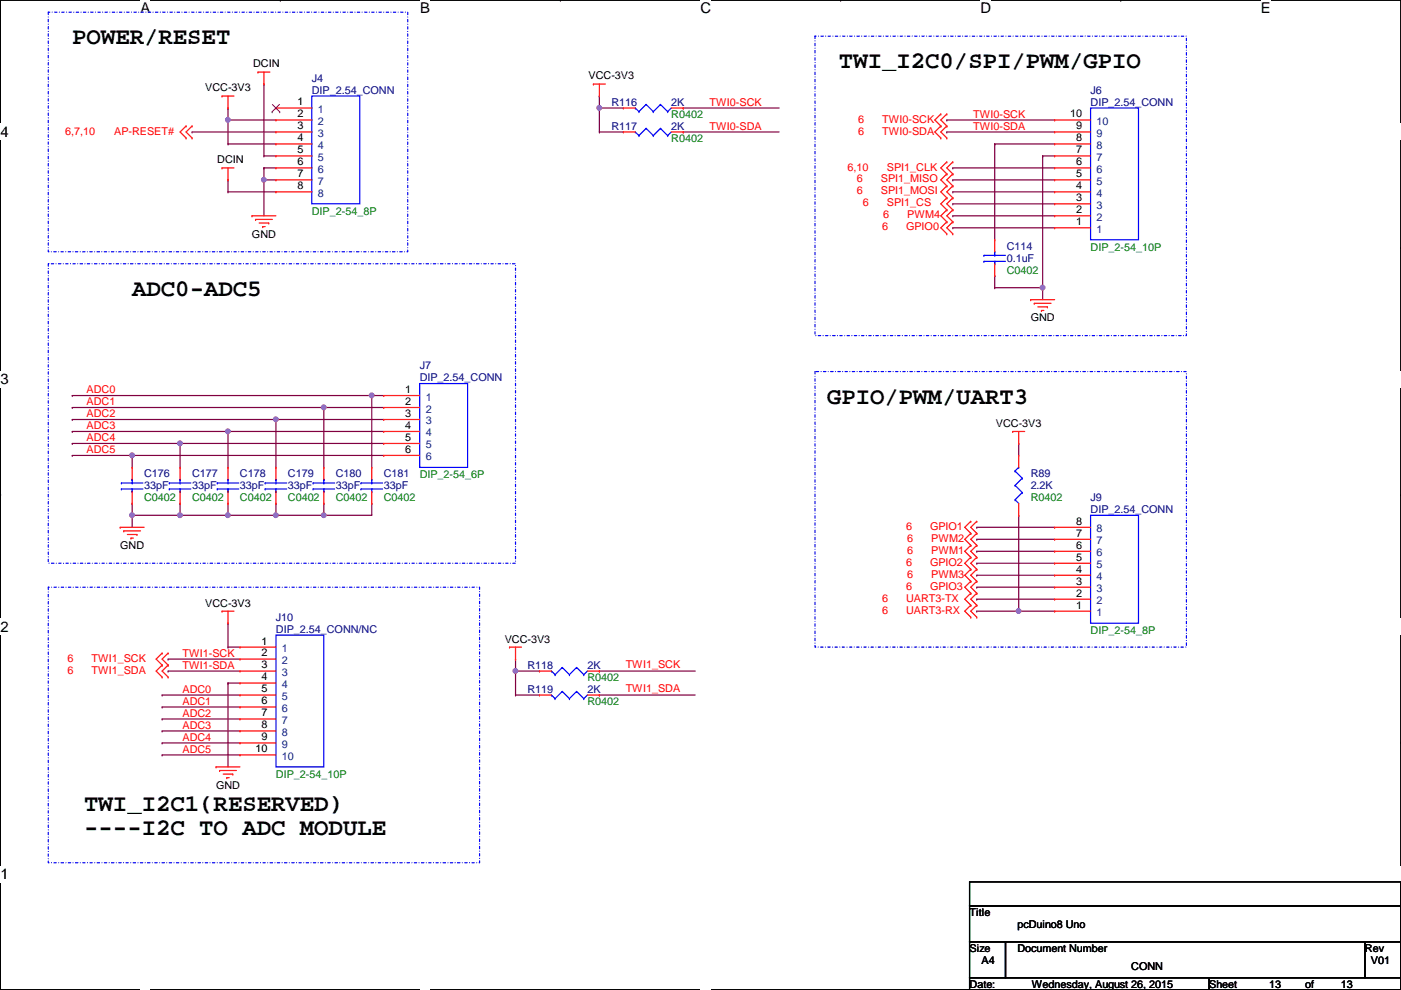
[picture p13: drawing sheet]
<svg xmlns="http://www.w3.org/2000/svg" width="297mm" height="210mm" viewBox="0 0 297 210" stroke-linecap="round" stroke-linejoin="round" font-family="sans-serif">
<defs><g id="words">
<g font-size="5.1">
<text x="15.3" y="9.4">POWER/RESET</text>
<text x="177.9" y="14.5">TWI_I2C0/SPI/PWM/GPIO</text>
<text x="28" y="62.7">ADC0-ADC5</text>
<text x="175.3" y="85.6">GPIO/PWM/UART3</text>
<text x="17.9" y="172">TWI_I2C1(RESERVED)</text>
<text x="17.9" y="177">----I2C TO ADC MODULE</text>
</g>
<g font-size="3.1">
<text x="29.8" y="2.8">A</text>
<text x="89.1" y="2.8">B</text>
<text x="148.5" y="2.8">C</text>
<text x="207.9" y="2.8">D</text>
<text x="267.3" y="2.8">E</text>
<text x=".1" y="29">4</text>
<text x=".1" y="81.5">3</text>
<text x=".1" y="133.9">2</text>
<text x=".1" y="186.4">1</text>
</g>
<g font-size="2.3">
<text x="53.7" y="14.3">DCIN</text>
<text x="124.8" y="16.8">VCC-3V3</text>
<text x="43.5" y="19.4">VCC-3V3</text>
<text x="63.1" y="22.4">1</text>
<text x="63.1" y="24.9">2</text>
<text x="63.1" y="27.4">3</text>
<text x="63.1" y="30">4</text>
<text x="226.9" y="24.9">10</text>
<text x="228.2" y="30">8</text>
<text x="228.2" y="27.4">9</text>
<text x="46.1" y="34.6">DCIN</text>
<text x="63.1" y="32.5">5</text>
<text x="63.1" y="35.1">6</text>
<text x="228.2" y="32.5">7</text>
<text x="228.2" y="35.1">6</text>
<text x="63.1" y="37.6">7</text>
<text x="63.1" y="40.1">8</text>
<text x="228.2" y="37.6">5</text>
<text x="228.2" y="40.1">4</text>
<text x="228.2" y="42.7">3</text>
<text x="228.2" y="45.2">2</text>
<text x="228.2" y="47.8">1</text>
<text x="53.4" y="50.4">GND</text>
<text x="218.5" y="68.2">GND</text>
<text x="85.9" y="83.3">1</text>
<text x="85.9" y="85.9">2</text>
<text x="85.9" y="88.4">3</text>
<text x="85.9" y="90.9">4</text>
<text x="85.9" y="93.5">5</text>
<text x="211.2" y="90.5">VCC-3V3</text>
<text x="85.9" y="96">6</text>
<text x="228.2" y="111.3">8</text>
<text x="228.2" y="113.8">7</text>
<text x="25.5" y="116.4">GND</text>
<text x="228.2" y="116.3">6</text>
<text x="228.2" y="118.9">5</text>
<text x="228.2" y="121.4">4</text>
<text x="228.2" y="124">3</text>
<text x="43.5" y="128.6">VCC-3V3</text>
<text x="228.2" y="126.5">2</text>
<text x="228.2" y="129">1</text>
<text x="55.5" y="136.7">1</text>
<text x="107" y="136.2">VCC-3V3</text>
<text x="55.5" y="141.7">3</text>
<text x="55.5" y="139.2">2</text>
<text x="55.5" y="149.4">6</text>
<text x="55.5" y="146.8">5</text>
<text x="55.5" y="144.3">4</text>
<text x="55.5" y="154.4">8</text>
<text x="55.5" y="151.9">7</text>
<text x="54.2" y="159.5">10</text>
<text x="55.5" y="157">9</text>
<text x="45.8" y="167.2">GND</text>
<text x="205.6" y="194.1">Title</text>
<text x="215.7" y="196.7">pcDuino8 Uno</text>
<text x="205.6" y="201.8">Size</text>
<text x="215.7" y="201.8">Document Number</text>
<text x="289.4" y="201.8">Rev</text>
<text x="205.6" y="209.4">Date:</text>
<text x="208.1" y="204.3">A4</text>
<text x="218.8" y="209.4">Wednesday, August 26, 2015</text>
<text x="239.9" y="205.6">CONN</text>
<text x="256.4" y="209.4">Sheet</text>
<text x="269.1" y="209.4">13</text>
<text x="276.7" y="209.4">of</text>
<text x="284.3" y="209.4">13</text>
<text x="290.7" y="204.3">V01</text>
</g>
<g font-size="2.3" fill="#000080">
<text x="66.1" y="17.4">J4</text>
<text x="66.1" y="19.9">DIP_2.54_CONN</text>
<text x="129.6" y="22.4">R116</text>
<text x="142.3" y="22.4">2K</text>
<text x="231.2" y="19.9">J6</text>
<text x="231.2" y="22.4">DIP_2.54_CONN</text>
<text x="129.6" y="27.5">R117</text>
<text x="142.3" y="27.5">2K</text>
<text x="213.4" y="52.9">C114</text>
<text x="213.4" y="55.5">0.1uF</text>
<text x="89" y="78.3">J7</text>
<text x="89" y="80.9">DIP_2.54_CONN</text>
<text x="30.6" y="101.2">C176</text>
<text x="40.7" y="101.2">C177</text>
<text x="50.9" y="101.2">C178</text>
<text x="61" y="101.2">C179</text>
<text x="71.2" y="101.2">C180</text>
<text x="81.4" y="101.2">C181</text>
<text x="218.5" y="101.2">R89</text>
<text x="30.6" y="103.7">33pF</text>
<text x="40.7" y="103.7">33pF</text>
<text x="50.9" y="103.7">33pF</text>
<text x="61" y="103.7">33pF</text>
<text x="71.2" y="103.7">33pF</text>
<text x="81.4" y="103.7">33pF</text>
<text x="218.5" y="103.7">2.2K</text>
<text x="231.2" y="106.3">J9</text>
<text x="231.2" y="108.8">DIP_2.54_CONN</text>
<text x="58.5" y="131.7">J10</text>
<text x="58.5" y="134.2">DIP_2.54_CONN/NC</text>
<text x="111.8" y="141.8">R118</text>
<text x="124.5" y="141.8">2K</text>
<text x="111.8" y="146.9">R119</text>
<text x="124.5" y="146.9">2K</text>
</g>
<g font-size="2.3" fill="#004080">
<text x="67.4" y="24">1</text>
<text x="67.4" y="26.5">2</text>
<text x="67.4" y="29">3</text>
<text x="232.5" y="29">9</text>
<text x="232.5" y="26.5">10</text>
<text x="67.4" y="31.6">4</text>
<text x="67.4" y="34.1">5</text>
<text x="232.5" y="31.6">8</text>
<text x="232.5" y="34.1">7</text>
<text x="67.4" y="36.7">6</text>
<text x="67.4" y="39.2">7</text>
<text x="67.4" y="41.7">8</text>
<text x="232.5" y="36.7">6</text>
<text x="232.5" y="39.2">5</text>
<text x="232.5" y="41.7">4</text>
<text x="232.5" y="44.3">3</text>
<text x="232.5" y="46.8">2</text>
<text x="232.5" y="49.4">1</text>
<text x="90.3" y="84.9">1</text>
<text x="90.3" y="87.5">2</text>
<text x="90.3" y="90">3</text>
<text x="90.3" y="92.5">4</text>
<text x="90.3" y="95.1">5</text>
<text x="90.3" y="97.6">6</text>
<text x="232.5" y="112.9">8</text>
<text x="232.5" y="115.4">7</text>
<text x="232.5" y="117.9">6</text>
<text x="232.5" y="120.5">5</text>
<text x="232.5" y="123">4</text>
<text x="232.5" y="125.6">3</text>
<text x="232.5" y="128.1">2</text>
<text x="232.5" y="130.6">1</text>
<text x="59.8" y="143.3">3</text>
<text x="59.8" y="140.8">2</text>
<text x="59.8" y="138.3">1</text>
<text x="59.8" y="148.4">5</text>
<text x="59.8" y="145.9">4</text>
<text x="59.8" y="153.5">7</text>
<text x="59.8" y="151">6</text>
<text x="59.8" y="156">8</text>
<text x="59.8" y="158.6">9</text>
<text x="59.8" y="161.1">10</text>
</g>
<g font-size="2.3" fill="#f00">
<text x="150.4" y="22.4">TWI0-SCK</text>
<text x="13.8" y="28.5">6,7,10</text>
<text x="24.2" y="28.5">AP-RESET#</text>
<text x="150.4" y="27.5">TWI0-SDA</text>
<text x="181.9" y="26">6</text>
<text x="181.9" y="28.5">6</text>
<text x="187" y="26">TWI0-SCK</text>
<text x="187" y="28.5">TWI0-SDA</text>
<text x="206.3" y="24.9">TWI0-SCK</text>
<text x="206.3" y="27.5">TWI0-SDA</text>
<text x="179.7" y="36.2">6,10</text>
<text x="181.7" y="41.2">6</text>
<text x="181.7" y="38.7">6</text>
<text x="186.8" y="41.2">SPI1_MOSI</text>
<text x="186.8" y="38.7">SPI1_MISO</text>
<text x="188" y="36.2">SPI1_CLK</text>
<text x="183" y="43.8">6</text>
<text x="187.3" y="46.3">6</text>
<text x="188" y="43.8">SPI1_CS</text>
<text x="192.4" y="46.3">PWM4</text>
<text x="187" y="48.9">6</text>
<text x="192.1" y="48.9">GPIO0</text>
<text x="18.4" y="83.4">ADC0</text>
<text x="18.4" y="88.4">ADC2</text>
<text x="18.4" y="85.9">ADC1</text>
<text x="18.4" y="93.5">ADC4</text>
<text x="18.4" y="91">ADC3</text>
<text x="18.4" y="96.1">ADC5</text>
<text x="192.1" y="112.4">6</text>
<text x="197.2" y="112.4">GPIO1</text>
<text x="192.1" y="120">6</text>
<text x="192.4" y="117.4">6</text>
<text x="192.4" y="114.9">6</text>
<text x="197.2" y="120">GPIO2</text>
<text x="197.4" y="117.4">PWM1</text>
<text x="197.4" y="114.9">PWM2</text>
<text x="192.1" y="125.1">6</text>
<text x="192.4" y="122.5">6</text>
<text x="197.2" y="125.1">GPIO3</text>
<text x="197.4" y="122.5">PWM3</text>
<text x="187" y="127.6">6</text>
<text x="187" y="130.1">6</text>
<text x="192.1" y="127.6">UART3-TX</text>
<text x="192.1" y="130.1">UART3-RX</text>
<text x="14.3" y="142.8">6</text>
<text x="14.3" y="140.3">6</text>
<text x="19.4" y="142.8">TWI1_SDA</text>
<text x="19.4" y="140.3">TWI1_SCK</text>
<text x="38.7" y="139.2">TWI1-SCK</text>
<text x="38.7" y="141.8">TWI1-SDA</text>
<text x="132.7" y="141.6">TWI1_SCK</text>
<text x="38.7" y="146.9">ADC0</text>
<text x="38.7" y="149.4">ADC1</text>
<text x="132.7" y="146.6">TWI1_SDA</text>
<text x="38.7" y="151.9">ADC2</text>
<text x="38.7" y="154.5">ADC3</text>
<text x="38.7" y="157">ADC4</text>
<text x="38.7" y="159.6">ADC5</text>
</g>
<g font-size="2.3" fill="#008000">
<text x="142.3" y="25">R0402</text>
<text x="142.3" y="30.1">R0402</text>
<text x="66.1" y="45.6">DIP_2-54_8P</text>
<text x="231.2" y="53.2">DIP_2-54_10P</text>
<text x="213.4" y="58">C0402</text>
<text x="89" y="101.4">DIP_2-54_6P</text>
<text x="30.6" y="106.3">C0402</text>
<text x="40.7" y="106.3">C0402</text>
<text x="50.9" y="106.3">C0402</text>
<text x="61" y="106.3">C0402</text>
<text x="71.2" y="106.3">C0402</text>
<text x="81.4" y="106.3">C0402</text>
<text x="218.5" y="106.3">R0402</text>
<text x="231.2" y="134.5">DIP_2-54_8P</text>
<text x="124.5" y="144.4">R0402</text>
<text x="124.5" y="149.4">R0402</text>
<text x="58.5" y="164.9">DIP_2-54_10P</text>
</g>
</g></defs>
<path d="M.1 0h296.9v209.8h-296.9z" fill="none" stroke="#000" stroke-width=".25"/>
<g fill="#fff">
<path d="M29.8 0h2v3.5h-2z"/>
<path d="M29.8 209.8l2 .1z"/>
</g>
<path d="M59.4 0h.1M59.4 209.8h.1" fill="none" stroke="#000" stroke-width=".25"/>
<g fill="#fff">
<path d="M89.1 0h2.1v3.5h-2.1z"/>
<path d="M89.1 209.8l2.1 .1z"/>
</g>
<path d="M118.8 0h.1M118.8 209.8h.1" fill="none" stroke="#000" stroke-width=".25"/>
<g fill="#fff">
<path d="M148.5 0h2.2v3.5h-2.2z"/>
<path d="M148.5 209.8l2.2 .1z"/>
</g>
<path d="M178.2 0h.1M178.2 209.8h.1" fill="none" stroke="#000" stroke-width=".25"/>
<g fill="#fff">
<path d="M207.9 0h2.2v3.5h-2.2z"/>
<path d="M207.9 209.8l2.2 .1z"/>
</g>
<path d="M237.6 0h.1M237.6 209.8h.1" fill="none" stroke="#000" stroke-width=".25"/>
<g fill="#fff">
<path d="M267.3 0h2.1v3.5h-2.1z"/>
<path d="M267.3 209.8l2.1 .1z"/>
<path d="M.1 26.2h1.7v3.5h-1.7z"/>
<path d="M297 26.2l.1 3.5z"/>
<path d="M.1 78.7h1.7v3.5h-1.7z"/>
<path d="M297 78.7l.1 3.5z"/>
</g>
<path d="M.1 52.5h.1M297 52.5h.1" fill="none" stroke="#000" stroke-width=".25"/>
<g fill="#fff">
<path d="M.1 131.1h1.7v3.5h-1.7z"/>
<path d="M297 131.1l.1 3.5z"/>
</g>
<path d="M.1 104.9h.1M297 104.9h.1" fill="none" stroke="#000" stroke-width=".25"/>
<path d="M.1 104.9h.1M297 104.9h.1" fill="none" stroke="#000" stroke-width=".21"/>
<g fill="#fff">
<path d="M.1 183.6h1.7v3.5h-1.7z"/>
<path d="M297 183.6l.1 3.5z"/>
</g>
<path d="M.1 157.4h.1M297 157.4h.1" fill="none" stroke="#000" stroke-width=".25"/>
<path d="M10.2 2.6h76.2v50.8h-76.2zM172.8 7.7h78.7v63.5h-78.7zM10.2 55.9h99.1v63.5h-99.1zM172.8 78.8h78.7v58.4h-78.7zM10.2 124.5h91.5v58.4h-91.5z" fill="none" stroke="#00f" stroke-width=".25" stroke-dasharray=".5 .5 0 .5"/>
<g fill="none" stroke="#800040" stroke-width=".25">
<path d="M48.3 30.5h.1M48.3 30.5h10.2M56 35.6h.1M56 38.1h.1M56 35.6h2.5M56 38.1h2.5M56 35.6v2.5M207.1 111.8h.1M207.1 114.3h.1M207.1 116.9h.1M207.1 111.8h16.5M207.1 114.3h16.5"/>
<path d="M207.1 116.9h16.5M216 109.3h.1M216 109.3v20.3h-8.9M207.1 129.6h.1M207.1 122h.1M207.1 124.5h.1M207.1 127h.1M207.1 122h16.5M207.1 124.5h16.5M207.1 127h16.5"/>
</g>
<circle cx="55.9" cy="38.1" r=".49" fill="#f0f"/>
<circle cx="55.9" cy="38.1" r=".49" fill="none" stroke="#f0f" stroke-width=".25"/>
<g fill="none" stroke="#800040" stroke-width=".25">
<path d="M56 17.8h.1M56 17.8v15.3M40.7 28h.1M40.7 28h17.8M48.3 25.4h.1M48.3 25.4h10.2M56 33.1h.1M56 33.1h2.5M210.9 30.5h.1M210.9 30.5h12.7M210.9 30.5v20.3M221.1 33.1h.1"/>
<path d="M221.1 33.1h2.5M221.1 33.1v30.4M48.3 40.7h.1M48.3 40.7h10.2M210.9 58.5h.1M210.9 58.5v2.5M210.9 61h.1M210.9 61h10.2M221.1 61h.1"/>
</g>
<circle cx="221" cy="61" r=".49" fill="#f0f"/>
<circle cx="221" cy="61" r=".49" fill="none" stroke="#f0f" stroke-width=".25"/>
<g fill="none" stroke="#800040" stroke-width=".25">
<path d="M56 38.1h.1M56 38.1v7.7M200.7 25.4h.1M200.7 28h.1M200.7 25.4h22.9M200.7 28h22.9M202 35.6h.1M202 38.1h.1M202 35.6h21.6M202 38.1h21.6M202 40.7h.1M202 43.2h.1"/>
<path d="M202 45.8h.1M202 48.3h.1M202 40.7h21.6M202 43.2h21.6M202 45.8h21.6M202 48.3h21.6M216 129.6h.1M216 129.6h7.6"/>
</g>
<circle cx="216" cy="129.6" r=".49" fill="#f0f"/>
<circle cx="216" cy="129.6" r=".49" fill="none" stroke="#f0f" stroke-width=".25"/>
<path d="M48.3 38.1h.1M48.3 22.9h.1M48.3 25.4h.1M48.3 22.9v7.6M48.3 38.1v2.6M207.1 119.4h.1M207.1 119.4h16.5" fill="none" stroke="#800040" stroke-width=".25"/>
<circle cx="48.3" cy="25.4" r=".49" fill="#f0f"/>
<circle cx="48.3" cy="25.4" r=".49" fill="none" stroke="#f0f" stroke-width=".25"/>
<path d="M28 96.6h.1M28 96.6h53.4M216 94h.1M216 94v2.6M48.3 137.2h.1M48.3 132.1h.1M48.3 137.2h2.6M48.3 132.1v5.1M48.3 144.8h.1M48.3 144.8v17.8M48.3 144.8h2.6" fill="none" stroke="#800040" stroke-width=".25"/>
<circle cx="28" cy="96.5" r=".49" fill="#f0f"/>
<circle cx="28" cy="96.5" r=".49" fill="none" stroke="#f0f" stroke-width=".25"/>
<path d="M68.7 86.4h.1M68.7 86.4h12.7" fill="none" stroke="#800040" stroke-width=".25"/>
<circle cx="68.6" cy="86.4" r=".49" fill="#f0f"/>
<circle cx="68.6" cy="86.4" r=".49" fill="none" stroke="#f0f" stroke-width=".25"/>
<g fill="none" stroke="#800040" stroke-width=".25">
<path d="M15.3 96.6h.1M15.3 94h.1M15.3 91.5h.1M15.3 88.9h.1M15.3 86.4h.1M15.3 96.6h12.7M15.3 94h22.9M15.3 91.5h33M15.3 88.9h66.1M15.3 86.4h53.4M28 96.6h.1M28 96.6v2.5"/>
<path d="M38.2 94h.1M38.2 94v5.1M48.3 91.5h.1M48.3 91.5v7.6M58.5 88.9h.1M58.5 88.9v10.2M68.7 86.4h.1M68.7 86.4v12.7M38.2 109.3h.1M38.2 109.3h10.1"/>
</g>
<circle cx="58.5" cy="88.9" r=".49" fill="#f0f"/>
<circle cx="58.5" cy="88.9" r=".49" fill="none" stroke="#f0f" stroke-width=".25"/>
<path d="M15.3 83.9h.1M15.3 83.9h63.5M78.8 83.9h.1M78.8 83.9v15.2" fill="none" stroke="#800040" stroke-width=".25"/>
<circle cx="78.8" cy="83.8" r=".49" fill="#f0f"/>
<circle cx="78.8" cy="83.8" r=".49" fill="none" stroke="#f0f" stroke-width=".25"/>
<path d="M28 106.7h.1M28 106.7v2.6M68.7 109.3h.1M78.8 106.7h.1M78.8 106.7v2.6h-10.1" fill="none" stroke="#800040" stroke-width=".25"/>
<circle cx="68.6" cy="109.2" r=".49" fill="#f0f"/>
<circle cx="68.6" cy="109.2" r=".49" fill="none" stroke="#f0f" stroke-width=".25"/>
<path d="M28 109.3h.1M28 109.3v2.5M38.2 106.7h.1M38.2 106.7v2.6M48.3 106.7h.1M48.3 106.7v2.6" fill="none" stroke="#800040" stroke-width=".25"/>
<circle cx="48.3" cy="109.2" r=".49" fill="#f0f"/>
<circle cx="48.3" cy="109.2" r=".49" fill="none" stroke="#f0f" stroke-width=".25"/>
<path d="M58.5 106.7h.1M58.5 106.7v2.6" fill="none" stroke="#800040" stroke-width=".25"/>
<circle cx="58.5" cy="109.2" r=".49" fill="#f0f"/>
<circle cx="58.5" cy="109.2" r=".49" fill="none" stroke="#f0f" stroke-width=".25"/>
<path d="M48.3 91.5h.1M48.3 91.5h33.1M58.5 109.3h.1M68.7 106.7h.1M68.7 106.7v2.6h-10.2" fill="none" stroke="#800040" stroke-width=".25"/>
<circle cx="48.3" cy="91.5" r=".49" fill="#f0f"/>
<circle cx="48.3" cy="91.5" r=".49" fill="none" stroke="#f0f" stroke-width=".25"/>
<path d="M38.2 94h.1M38.2 94h43.2" fill="none" stroke="#800040" stroke-width=".25"/>
<circle cx="38.2" cy="94" r=".49" fill="#f0f"/>
<circle cx="38.2" cy="94" r=".49" fill="none" stroke="#f0f" stroke-width=".25"/>
<path d="M78.8 83.9h.1M78.8 83.9h2.6M28 109.3h.1M28 109.3h10.2M48.3 109.3h.1M48.3 109.3h10.2" fill="none" stroke="#800040" stroke-width=".25"/>
<circle cx="38.2" cy="109.2" r=".49" fill="#f0f"/>
<circle cx="38.2" cy="109.2" r=".49" fill="none" stroke="#f0f" stroke-width=".25"/>
<circle cx="28" cy="109.2" r=".49" fill="#f0f"/>
<circle cx="28" cy="109.2" r=".49" fill="none" stroke="#f0f" stroke-width=".25"/>
<g fill="none" stroke="#800040" stroke-width=".25">
<path d="M127.1 22.9h.1M127.1 28h.1M127.1 22.9h5.1M127.1 28h5.1M127.1 22.9v5.1M144.9 22.9h.1M144.9 28h.1M144.9 22.9h20.3M144.9 28h20.3M35.6 139.7h.1M35.6 139.7h15.3M35.6 142.3h.1"/>
<path d="M35.6 142.3h15.3"/>
</g>
<circle cx="127.1" cy="22.9" r=".49" fill="#f0f"/>
<circle cx="127.1" cy="22.9" r=".49" fill="none" stroke="#f0f" stroke-width=".25"/>
<path d="M127.1 20.4h.1M127.1 20.4v2.5M109.3 142.3h.1M109.3 142.3h5.1" fill="none" stroke="#800040" stroke-width=".25"/>
<circle cx="109.3" cy="142.3" r=".49" fill="#f0f"/>
<circle cx="109.3" cy="142.3" r=".49" fill="none" stroke="#f0f" stroke-width=".25"/>
<g fill="none" stroke="#800040" stroke-width=".25">
<path d="M109.3 139.7h.1M109.3 139.7v7.7M34.4 147.4h.1M34.4 149.9h.1M34.4 152.4h.1M34.4 157.5h.1M34.4 155h.1M34.4 147.4h16.5M34.4 149.9h16.5M34.4 152.4h16.5M34.4 157.5h16.5M34.4 155h16.5"/>
<path d="M109.3 147.4h.1M109.3 142.3h.1M109.3 147.4h5.1M127.1 142.3h.1M127.1 147.4h.1M127.1 147.4h20.3M127.1 142.3h20.3M34.4 160.1h.1M34.4 160.1h16.5"/>
</g>
<g fill="none" stroke="#f00" stroke-width=".25">
<path d="M54.7 15.3h.1M54.7 15.3h2.5M56 17.8h.1M56 15.3v2.5M125.8 17.8h.1M125.8 17.8h2.6M127.1 17.8v2.6M39.5 29.3h.1M39.5 26.7h.1M39.5 26.7l-1.3 1.3 1.3 1.3M40.7 29.3h.1M40.7 26.7h.1"/>
<path d="M40.7 26.7l-1.2 1.3 1.2 1.3M47.1 35.6h.1M47.1 20.4h.1M47.1 35.6h2.5M47.1 20.4h2.5M48.3 38.1h.1M48.3 22.9h.1M48.3 20.4v2.5M48.3 35.6v2.5M58.5 22.9h.1M58.5 25.4h.1M58.5 28h.1"/>
<path d="M58.5 30.5h.1M58.5 33.1h.1M58.5 35.6h.1M58.5 38.1h.1M58.5 35.6h7.6M58.5 22.9h7.6M58.5 28h7.6M58.5 30.5h7.6M58.5 33.1h7.6M58.5 38.1h7.6M58.5 25.4h7.6M127.1 20.4h.1"/>
<path d="M132.2 22.9h.1M132.2 28h.1M132.2 22.9h2.5M132.2 28h2.5M142.3 22.9h2.6M142.3 28h2.6M144.9 22.9h.1M144.9 28h.1M199.5 24.2h.1M199.5 26.7h.1M199.5 29.3h.1M199.5 24.2l-1.3 1.2 1.3 1.3"/>
<path d="M199.5 26.7l-1.3 1.3 1.3 1.3M200.7 39.4h.1M200.7 36.9h.1M200.7 34.3h.1M200.7 24.2h.1M200.7 26.7h.1M200.7 29.3h.1M200.7 39.4l-1.2 1.3 1.2 1.3M200.7 36.9l-1.2 1.2 1.2 1.3M200.7 34.3l-1.2 1.3 1.2 1.3M200.7 24.2l-1.2 1.2 1.2 1.3M200.7 26.7l-1.2 1.3 1.2 1.3"/>
<path d="M202 39.4h.1M202 36.9h.1M202 34.3h.1M202 39.4l-1.3 1.3 1.3 1.3M202 36.9l-1.3 1.2 1.3 1.3M202 34.3l-1.3 1.3 1.3 1.3M223.6 30.5h.1M223.6 33.1h.1M223.6 35.6h.1M223.6 38.1h.1M223.6 28h.1M223.6 25.4h.1"/>
<path d="M223.6 35.6h7.6M223.6 28h7.6M223.6 30.5h7.6M223.6 33.1h7.6M223.6 38.1h7.6M223.6 25.4h7.6M53.4 45.8h.1M53.4 45.8h5.1M54.2 46.5h.1M54.2 46.5h3.5M54.9 47.3h2.1M55.7 48h.1"/>
<path d="M55.7 48h.5M57 47.3h.1M58.5 40.7h.1M58.5 40.7h7.6M200.7 42h.1M200.7 44.5h.1M200.7 47h.1M200.7 49.6h.1M200.7 42l-1.2 1.2 1.2 1.3M200.7 47l-1.2 1.3 1.2 1.3M200.7 44.5l-1.2 1.3 1.2 1.2M202 42h.1"/>
<path d="M202 44.5h.1M202 47h.1M202 49.6h.1M202 42l-1.3 1.2 1.3 1.3M202 47l-1.3 1.3 1.3 1.3M202 44.5l-1.3 1.3 1.3 1.2M210.9 58.5h.1M210.9 50.8h.1M210.9 50.8v2.6M210.9 55.9v2.6M223.6 40.7h.1M223.6 43.2h.1"/>
<path d="M223.6 45.8h.1M223.6 48.3h.1M223.6 45.8h7.6M223.6 40.7h7.6M223.6 43.2h7.6M223.6 48.3h7.6M218.5 63.5h.1M218.5 63.5h5.1M219.3 64.3h.1M219.3 64.3h3.5M220 65.1h2.1M220.8 65.8h.1"/>
<path d="M220.8 65.8h.5M222.1 65.1h.1M28 99.1h.1M28 99.1v2.5M38.2 99.1h.1M38.2 99.1v2.5M48.3 99.1h.1M48.3 99.1v2.5M58.5 99.1h.1M58.5 99.1v2.5M68.7 99.1h.1M68.7 99.1v2.5"/>
<path d="M78.8 99.1h.1M78.8 99.1v2.5M81.4 83.9h.1M81.4 86.4h.1M81.4 88.9h.1M81.4 91.5h.1M81.4 94h.1M81.4 96.6h.1M81.4 91.5h7.6M81.4 83.9h7.6M81.4 86.4h7.6M81.4 88.9h7.6"/>
<path d="M81.4 94h7.6M81.4 96.6h7.6M214.7 91.5h.1M214.7 91.5h2.6M216 94h.1M216 96.6h.1M216 91.5v2.5M216 96.6v2.5M25.5 111.8h.1M25.5 111.8h5.1M26.2 112.6h.1M26.2 112.6h3.6"/>
<path d="M27 113.3h2M27.8 114.1h.1M27.8 114.1h.5M28 106.7h.1M28 104.2v2.5M29 113.3h.1M38.2 106.7h.1M38.2 104.2v2.5M48.3 106.7h.1M48.3 104.2v2.5M58.5 106.7h.1M58.5 104.2v2.5"/>
<path d="M68.7 106.7h.1M68.7 104.2v2.5M78.8 106.7h.1M78.8 104.2v2.5M205.8 118.2h.1M205.8 110.5h.1M205.8 113.1h.1M205.8 115.6h.1M205.8 118.2l-1.2 1.2 1.2 1.3M205.8 110.5l-1.2 1.3 1.2 1.3M205.8 115.6l-1.2 1.3 1.2 1.3M205.8 113.1l-1.2 1.2 1.2 1.3"/>
<path d="M207.1 118.2h.1M207.1 110.5h.1M207.1 113.1h.1M207.1 115.6h.1M207.1 118.2l-1.3 1.2 1.3 1.3M207.1 110.5l-1.3 1.3 1.3 1.3M207.1 115.6l-1.3 1.3 1.3 1.3M207.1 113.1l-1.3 1.2 1.3 1.3M216 109.3h.1M216 106.7v2.6M223.6 111.8h.1M223.6 114.3h.1"/>
<path d="M223.6 116.9h.1M223.6 119.4h.1M223.6 111.8h7.6M223.6 114.3h7.6M223.6 116.9h7.6M223.6 119.4h7.6M34.4 138.5h.1M34.4 138.5l-1.3 1.2 1.3 1.3M35.6 138.5h.1M35.6 138.5l-1.2 1.2 1.2 1.3M47.1 129.6h.1M47.1 129.6h2.5"/>
<path d="M48.3 132.1h.1M48.3 129.6v2.5M50.9 139.7h.1M50.9 137.2h.1M50.9 137.2h7.6M50.9 139.7h7.6M108 137.2h.1M108 137.2h2.6M109.3 139.7h.1M109.3 137.2v2.5M205.8 125.8h.1M205.8 128.3h.1"/>
<path d="M205.8 130.9h.1M205.8 123.2h.1M205.8 120.7h.1M205.8 125.8l-1.2 1.2 1.2 1.3M205.8 128.3l-1.2 1.3 1.2 1.3M205.8 123.2l-1.2 1.3 1.2 1.3M205.8 120.7l-1.2 1.3 1.2 1.2M207.1 125.8h.1M207.1 128.3h.1M207.1 130.9h.1M207.1 123.2h.1M207.1 120.7h.1"/>
<path d="M207.1 125.8l-1.3 1.2 1.3 1.3M207.1 128.3l-1.3 1.3 1.3 1.3M207.1 123.2l-1.3 1.3 1.3 1.3M207.1 120.7l-1.3 1.3 1.3 1.2M223.6 122h.1M223.6 124.5h.1M223.6 127h.1M223.6 129.6h.1M223.6 129.6h7.6M223.6 122h7.6M223.6 124.5h7.6M223.6 127h7.6"/>
<path d="M34.4 141h.1M34.4 143.6h.1M34.4 141l-1.3 1.3 1.3 1.3M35.6 141h.1M35.6 143.6h.1M35.6 141l-1.2 1.3 1.2 1.3M50.9 155h.1M50.9 152.4h.1M50.9 149.9h.1M50.9 147.4h.1M50.9 144.8h.1M50.9 142.3h.1"/>
<path d="M50.9 157.5h.1M50.9 142.3h7.6M50.9 147.4h7.6M50.9 155h7.6M50.9 152.4h7.6M50.9 149.9h7.6M50.9 144.8h7.6M50.9 157.5h7.6M114.4 142.3h.1M114.4 147.4h.1M114.4 142.3h2.5M114.4 147.4h2.5"/>
<path d="M124.5 142.3h2.6M124.5 147.4h2.6M127.1 142.3h.1M127.1 147.4h.1M45.8 162.6h.1M45.8 162.6h5.1M46.6 163.4h.1M46.6 163.4h3.5M47.3 164.1h2.1M48.1 164.9h.1M48.1 164.9h.5M49.4 164.1h.1"/>
<path d="M50.9 160.1h.1M50.9 160.1h7.6"/>
</g>
<path d="M205.6 187h91.4v5.1h-91.4zM205.6 192.1h91.4v7.6h-91.4zM205.6 199.7h7.6v7.6h-7.6zM213.2 199.7h76.2v7.6h-76.2zM289.4 199.7h7.6v7.6h-7.6zM205.6 207.3h50.8v2.5h-50.8zM256.4 207.3h40.6v2.5h-40.6z" fill="none" stroke="#000" stroke-width=".25"/>
<g fill="none" stroke="#00f" stroke-width=".25">
<path d="M66.1 20.4h10.2v22.8h-10.2zM134.7 22.9h.1M134.7 28h.1M134.7 22.9l.8 .8M134.7 28l.8 .7M135.5 23.7h.1M135.5 28.7h.1M137 22.1h.1M137 27.2h.1M137 22.1l1.5 1.6M137 22.1l-1.5 1.6M137 27.2l1.5 1.5"/>
<path d="M137 27.2l-1.5 1.5M138.5 23.7h.1M138.5 28.7h.1M140 22.1h.1M140 27.2h.1M140 22.1l1.6 1.6M140 22.1l-1.5 1.6M140 27.2l1.6 1.5M140 27.2l-1.5 1.5M141.6 23.7h.1M141.6 28.7h.1M142.3 22.9l-.7 .8"/>
<path d="M142.3 28l-.7 .7M231.2 22.9h10.2v27.9h-10.2zM208.6 54.1h.1M208.6 55.4h.1M208.6 54.1h4.6M208.6 55.4h4.6M210.9 55.4h.1M210.9 54.1h.1M210.9 55.9h.1M210.9 53.4h.1M210.9 53.4v.7M210.9 55.4v.5"/>
<path d="M89 81.3h10.1v17.8h-10.1zM215.2 99.9h.1M215.2 99.9l1.5 1.5M216 99.1h.1M216 99.1l-.8 .8M25.7 102.4h.1M25.7 103.7h.1M25.7 102.4h4.6M25.7 103.7h4.6M28 103.7h.1M28 102.4h.1M28 104.2h.1"/>
<path d="M28 101.6h.1M28 101.6v.8M28 103.7v.5M35.9 102.4h.1M35.9 103.7h.1M35.9 102.4h4.6M35.9 103.7h4.6M38.2 103.7h.1M38.2 102.4h.1M38.2 104.2h.1M38.2 101.6h.1M38.2 101.6v.8"/>
<path d="M38.2 103.7v.5M46.1 102.4h.1M46.1 103.7h.1M46.1 102.4h4.5M46.1 103.7h4.5M48.3 103.7h.1M48.3 102.4h.1M48.3 104.2h.1M48.3 101.6h.1M48.3 101.6v.8M48.3 103.7v.5M56.2 102.4h.1"/>
<path d="M56.2 103.7h.1M56.2 102.4h4.6M56.2 103.7h4.6M58.5 103.7h.1M58.5 102.4h.1M58.5 104.2h.1M58.5 101.6h.1M58.5 101.6v.8M58.5 103.7v.5M66.4 102.4h.1M66.4 103.7h.1M66.4 102.4h4.5"/>
<path d="M66.4 103.7h4.5M68.7 103.7h.1M68.7 102.4h.1M68.7 104.2h.1M68.7 101.6h.1M68.7 101.6v.8M68.7 103.7v.5M76.5 102.4h.1M76.5 103.7h.1M76.5 102.4h4.6M76.5 103.7h4.6M78.8 103.7h.1"/>
<path d="M78.8 102.4h.1M78.8 104.2h.1M78.8 101.6h.1M78.8 101.6v.8M78.8 103.7v.5M215.2 106h.1M215.2 102.9h.1M215.2 106l.8 .7M215.2 102.9l1.5 1.5M216.7 104.4h.1M216.7 101.4h.1M216.7 104.4l-1.5 1.6"/>
<path d="M216.7 101.4l-1.5 1.5M231.2 109.3h10.2v22.8h-10.2zM58.5 134.7h10.2v27.9h-10.2zM116.9 142.3h.1M116.9 147.4h.1M116.9 142.3l.8 .7M116.9 147.4l.8 .7M117.7 143h.1M117.7 148.1h.1M119.2 141.5h.1M119.2 146.6h.1M119.2 141.5l1.5 1.5"/>
<path d="M119.2 141.5l-1.5 1.5M119.2 146.6l1.5 1.5M119.2 146.6l-1.5 1.5M120.7 143h.1M120.7 148.1h.1M122.3 141.5h.1M122.3 146.6h.1M122.3 141.5l1.5 1.5M122.3 141.5l-1.6 1.5M122.3 146.6l1.5 1.5M122.3 146.6l-1.6 1.5M123.8 143h.1"/>
<path d="M123.8 148.1h.1M124.5 142.3l-.7 .7M124.5 147.4l-.7 .7"/>
</g>
<path d="M57.7 23.7h.1M57.7 22.1l1.6 1.6M59.3 22.1l-1.6 1.6M59.3 23.7h.1" fill="none" stroke="#804000" stroke-width=".21"/>
<circle cx="55.9" cy="38.1" r=".49" fill="#f0f"/>
<circle cx="55.9" cy="38.1" r=".49" fill="none" stroke="#f0f" stroke-width=".25"/>
<circle cx="221" cy="61" r=".49" fill="#f0f"/>
<circle cx="221" cy="61" r=".49" fill="none" stroke="#f0f" stroke-width=".25"/>
<circle cx="216" cy="129.6" r=".49" fill="#f0f"/>
<circle cx="216" cy="129.6" r=".49" fill="none" stroke="#f0f" stroke-width=".25"/>
<circle cx="48.3" cy="25.4" r=".49" fill="#f0f"/>
<circle cx="48.3" cy="25.4" r=".49" fill="none" stroke="#f0f" stroke-width=".25"/>
<circle cx="28" cy="96.5" r=".49" fill="#f0f"/>
<circle cx="28" cy="96.5" r=".49" fill="none" stroke="#f0f" stroke-width=".25"/>
<circle cx="68.6" cy="86.4" r=".49" fill="#f0f"/>
<circle cx="68.6" cy="86.4" r=".49" fill="none" stroke="#f0f" stroke-width=".25"/>
<circle cx="58.5" cy="88.9" r=".49" fill="#f0f"/>
<circle cx="58.5" cy="88.9" r=".49" fill="none" stroke="#f0f" stroke-width=".25"/>
<circle cx="78.8" cy="83.8" r=".49" fill="#f0f"/>
<circle cx="78.8" cy="83.8" r=".49" fill="none" stroke="#f0f" stroke-width=".25"/>
<circle cx="68.6" cy="109.2" r=".49" fill="#f0f"/>
<circle cx="68.6" cy="109.2" r=".49" fill="none" stroke="#f0f" stroke-width=".25"/>
<circle cx="48.3" cy="109.2" r=".49" fill="#f0f"/>
<circle cx="48.3" cy="109.2" r=".49" fill="none" stroke="#f0f" stroke-width=".25"/>
<circle cx="58.5" cy="109.2" r=".49" fill="#f0f"/>
<circle cx="58.5" cy="109.2" r=".49" fill="none" stroke="#f0f" stroke-width=".25"/>
<circle cx="48.3" cy="91.5" r=".49" fill="#f0f"/>
<circle cx="48.3" cy="91.5" r=".49" fill="none" stroke="#f0f" stroke-width=".25"/>
<circle cx="38.2" cy="94" r=".49" fill="#f0f"/>
<circle cx="38.2" cy="94" r=".49" fill="none" stroke="#f0f" stroke-width=".25"/>
<circle cx="38.2" cy="109.2" r=".49" fill="#f0f"/>
<circle cx="38.2" cy="109.2" r=".49" fill="none" stroke="#f0f" stroke-width=".25"/>
<circle cx="28" cy="109.2" r=".49" fill="#f0f"/>
<circle cx="28" cy="109.2" r=".49" fill="none" stroke="#f0f" stroke-width=".25"/>
<circle cx="127.1" cy="22.9" r=".49" fill="#f0f"/>
<circle cx="127.1" cy="22.9" r=".49" fill="none" stroke="#f0f" stroke-width=".25"/>
<circle cx="109.3" cy="142.3" r=".49" fill="#f0f"/>
<circle cx="109.3" cy="142.3" r=".49" fill="none" stroke="#f0f" stroke-width=".25"/>
<use href="#words"/>
</svg>
